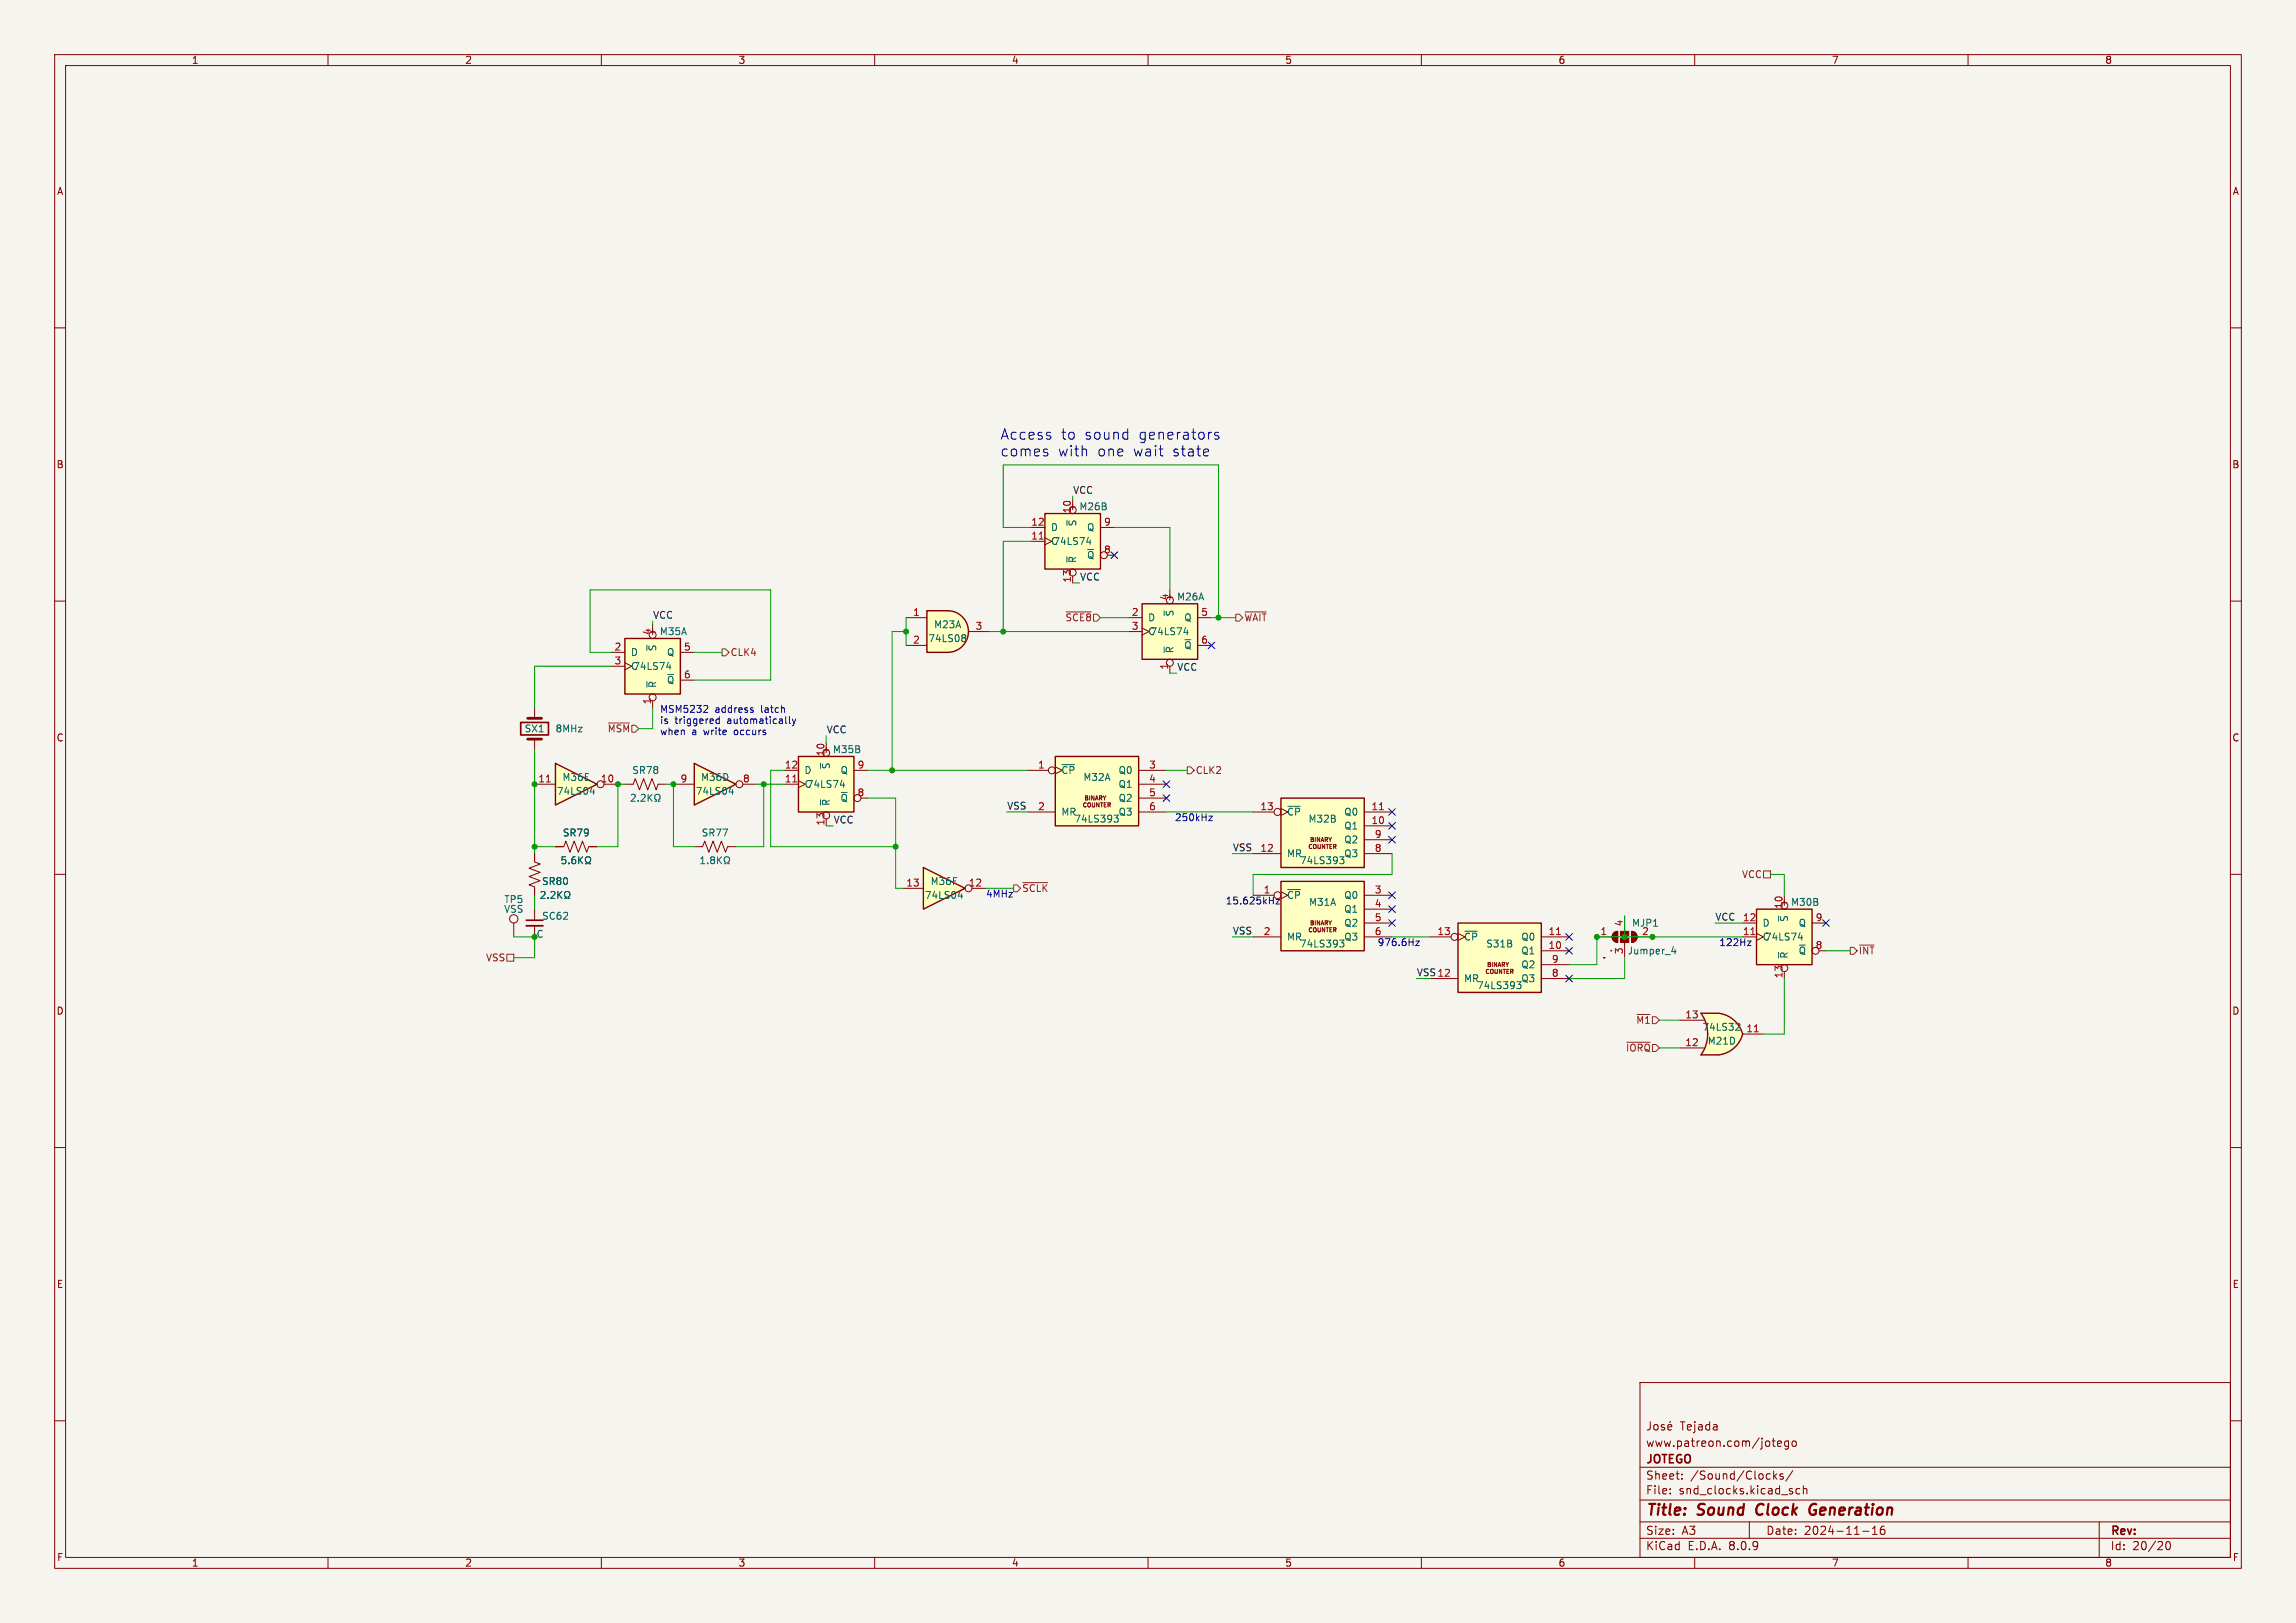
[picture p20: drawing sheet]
<svg xmlns="http://www.w3.org/2000/svg" width="420mm" height="297mm" viewBox="0 0 420 297" stroke-linecap="round" stroke-linejoin="round" font-family="sans-serif">
<defs><g id="words">
<g font-size="2.8" fill="#840000">
<text x="301" y="277.9">Title:</text>
<text x="310.6" y="277.9">Sound</text>
<text x="322.1" y="277.9">Clock</text>
<text x="332.6" y="277.9">Generation</text>
</g>
<g font-size="2.7" fill="#0000c2">
<text x="182.9" y="80.7">Access</text>
<text x="182.9" y="83.7">comes</text>
<text x="193.5" y="83.7">with</text>
<text x="194" y="80.7">to</text>
<text x="198.4" y="80.7">sound</text>
<text x="200.7" y="83.7">one</text>
<text x="207.3" y="83.7">wait</text>
<text x="208.3" y="80.7">generators</text>
<text x="214.6" y="83.7">state</text>
</g>
<g font-size="2.1" fill="#840000">
<text x="307.3" y="262">Tejada</text>
<text x="301" y="268.2">JOTEGO</text>
<text x="301" y="265">www.patreon.com/jotego</text>
<text x="301" y="273.7">File:</text>
<text x="301" y="271">Sheet:</text>
<text x="307.1" y="273.7">snd_clocks.kicad_sch</text>
<text x="309.2" y="271">/Sound/Clocks/</text>
<text x="301" y="281.1">Size:</text>
<text x="307.6" y="281.1">A3</text>
<text x="323" y="281.1">Date:</text>
<text x="330" y="281.1">2024-11-16</text>
<text x="386" y="281.3">Rev:</text>
<text x="301" y="283.9">KiCad</text>
<text x="308.7" y="283.9">E.D.A.</text>
<text x="316.3" y="283.9">8.0.9</text>
<text x="386" y="283.9">Id:</text>
<text x="390.1" y="283.9">20/20</text>
</g>
<g font-size="1.8" fill="#840000">
<text x="35" y="11.9">1</text>
<text x="85" y="11.9">2</text>
<text x="135" y="11.9">3</text>
<text x="185" y="11.9">4</text>
<text x="235" y="11.9">5</text>
<text x="285" y="11.9">6</text>
<text x="335" y="11.9">7</text>
<text x="385" y="11.9">8</text>
<text x="10.3" y="35.9">A</text>
<text x="408.3" y="35.9">A</text>
<text x="10.3" y="85.9">B</text>
<text x="408.2" y="85.9">B</text>
<text x="10.3" y="135.9">C</text>
<text x="408.2" y="135.9">C</text>
<text x="10.3" y="185.9">D</text>
<text x="408.2" y="185.9">D</text>
<text x="10.3" y="235.9">E</text>
<text x="408.3" y="235.9">E</text>
<text x="10.3" y="285.9">F</text>
<text x="35" y="286.9">1</text>
<text x="85" y="286.9">2</text>
<text x="135" y="286.9">3</text>
<text x="185" y="286.9">4</text>
<text x="235" y="286.9">5</text>
<text x="285" y="286.9">6</text>
<text x="335" y="286.9">7</text>
<text x="385" y="286.9">8</text>
<text x="408.3" y="285.9">F</text>
</g>
<g font-size="1.8" fill="#006464">
<text x="195.3" y="93.6">+ M26B</text>
<text x="192.2" y="99.9">C</text>
<text x="192.2" y="97.4">D</text>
<text x="192.6" y="99.9">74LS74</text>
<text x="197.1" y="96.4" transform="rotate(-90 197.1 96.4)">~{S}</text>
<text x="198.7" y="97.4">Q</text>
<text x="197.1" y="103.1" transform="rotate(-90 197.1 103.1)">~{R}</text>
<text x="198.7" y="102.5">~{Q}</text>
<text x="209.9" y="113.9">D</text>
<text x="213.1" y="110.1">+ M26A</text>
<text x="214.9" y="112.9" transform="rotate(-90 214.9 112.9)">~{S}</text>
<text x="216.5" y="113.9">Q</text>
<text x="118.5" y="116.4">+ M35A</text>
<text x="120.2" y="119.3" transform="rotate(-90 120.2 119.3)">~{S}</text>
<text x="169.7" y="117.7">74LS08</text>
<text x="170.8" y="115.2">M23A</text>
<text x="209.9" y="116.4">C</text>
<text x="210.4" y="116.4">74LS74</text>
<text x="214.9" y="119.6" transform="rotate(-90 214.9 119.6)">~{R}</text>
<text x="216.5" y="119">~{Q}</text>
<text x="115.3" y="120.2">D</text>
<text x="115.3" y="122.8">C</text>
<text x="115.7" y="122.8">74LS74</text>
<text x="120.2" y="126" transform="rotate(-90 120.2 126)">~{R}</text>
<text x="121.9" y="120.2">Q</text>
<text x="121.9" y="125.3">~{Q}</text>
<text x="95.9" y="134.2">SX1</text>
<text x="101.5" y="134.2">8MHz</text>
<text x="102.8" y="143.1">M36E</text>
<text x="115.6" y="141.8">SR78</text>
<text x="128.1" y="143.1">M36D</text>
<text x="147.1" y="141.8">D</text>
<text x="150.2" y="138">+ M35B</text>
<text x="152" y="140.9" transform="rotate(-90 152 140.9)">~{S}</text>
<text x="153.7" y="141.8">Q</text>
<text x="194.1" y="141.8">~{CP}</text>
<text x="198.1" y="143.1">M32A</text>
<text x="204.5" y="141.8">Q0</text>
<text x="101.8" y="145.6">74LS04</text>
<text x="127.2" y="145.6">74LS04</text>
<text x="147.1" y="144.4">C</text>
<text x="147.5" y="144.4">74LS74</text>
<text x="152" y="147.6" transform="rotate(-90 152 147.6)">~{R}</text>
<text x="153.7" y="146.9">~{Q}</text>
<text x="194.1" y="149.5">MR</text>
<text x="204.5" y="144.4">Q1</text>
<text x="204.5" y="146.9">Q2</text>
<text x="204.5" y="149.5">Q3</text>
<text x="235.3" y="149.5">~{CP}</text>
<text x="245.8" y="149.5">Q0</text>
<text x="102.9" y="153.3">SR79</text>
<text x="128.3" y="153.3">SR77</text>
<text x="196.4" y="150.7">74LS393</text>
<text x="239.3" y="150.7">M32B</text>
<text x="245.8" y="152">Q1</text>
<text x="245.8" y="154.5">Q2</text>
<text x="235.3" y="157.1">MR</text>
<text x="237.7" y="158.3">74LS393</text>
<text x="245.8" y="157.1">Q3</text>
<text x="92.1" y="167.2">VSS</text>
<text x="92.2" y="165.5">TP5</text>
<text x="99" y="162.2">SR80</text>
<text x="169.1" y="164.7">74LS04</text>
<text x="170.1" y="162.2">M36F</text>
<text x="235.3" y="164.7">~{CP}</text>
<text x="239.4" y="166">M31A</text>
<text x="245.8" y="164.7">Q0</text>
<text x="245.8" y="167.2">Q1</text>
<text x="325.5" y="166">+ M30B</text>
<text x="98.1" y="171.8">C</text>
<text x="99.1" y="168.5">SC62</text>
<text x="235.3" y="172.3">MR</text>
<text x="237.7" y="173.6">74LS393</text>
<text x="245.8" y="169.8">Q2</text>
<text x="245.8" y="172.3">Q3</text>
<text x="267.7" y="172.3">~{CP}</text>
<text x="271.8" y="173.6">S31B</text>
<text x="278.2" y="172.3">Q0</text>
<text x="298.4" y="169.8">MJP1</text>
<text x="300.3" y="171.2">2</text>
<text x="322.3" y="172.3">C</text>
<text x="322.3" y="169.8">D</text>
<text x="322.8" y="172.3">74LS74</text>
<text x="327.3" y="168.8" transform="rotate(-90 327.3 168.8)">~{S}</text>
<text x="328.9" y="169.8">Q</text>
<text x="267.7" y="179.9">MR</text>
<text x="278.2" y="174.9">Q1</text>
<text x="278.2" y="179.9">Q3</text>
<text x="278.2" y="177.4">Q2</text>
<text x="297.7" y="174.9">Jumper_4</text>
<text x="327.3" y="175.5" transform="rotate(-90 327.3 175.5)">~{R}</text>
<text x="328.9" y="174.9">~{Q}</text>
<text x="270.1" y="181.2">74LS393</text>
<text x="311.3" y="188.8">74LS32</text>
<text x="312.3" y="191.4">M21D</text>
</g>
<g font-size="1.8" fill="#a90000">
<text x="196" y="94" transform="rotate(-90 196 94)">10</text>
<text x="188.6" y="98.8">11</text>
<text x="188.6" y="96.3">12</text>
<text x="201.9" y="101.3">8</text>
<text x="201.9" y="96.3">9</text>
<text x="196" y="106.7" transform="rotate(-90 196 106.7)">13</text>
<text x="166.9" y="112.8">1</text>
<text x="206.9" y="112.8">2</text>
<text x="213.7" y="109.9" transform="rotate(-90 213.7 109.9)">4</text>
<text x="219.6" y="112.8">5</text>
<text x="112.3" y="119.1">2</text>
<text x="119.1" y="116.3" transform="rotate(-90 119.1 116.3)">4</text>
<text x="125" y="119.1">5</text>
<text x="166.9" y="117.9">2</text>
<text x="178.4" y="115.3">3</text>
<text x="206.9" y="115.3">3</text>
<text x="219.6" y="117.9">6</text>
<text x="112.3" y="121.7">3</text>
<text x="125" y="124.2">6</text>
<text x="213.7" y="122.6" transform="rotate(-90 213.7 122.6)">1</text>
<text x="119.1" y="129" transform="rotate(-90 119.1 129)">1</text>
<text x="98.4" y="143.3">11</text>
<text x="109.8" y="143.3">10</text>
<text x="124.4" y="143.3">9</text>
<text x="135.8" y="143.3">8</text>
<text x="143.5" y="143.3">11</text>
<text x="143.5" y="140.7">12</text>
<text x="150.9" y="138.5" transform="rotate(-90 150.9 138.5)">10</text>
<text x="156.8" y="140.7">9</text>
<text x="189.8" y="140.7">1</text>
<text x="210.1" y="140.7">3</text>
<text x="210.1" y="143.3">4</text>
<text x="156.8" y="145.8">8</text>
<text x="189.8" y="148.3">2</text>
<text x="210.1" y="145.8">5</text>
<text x="210.1" y="148.3">6</text>
<text x="230.5" y="148.3">13</text>
<text x="250.8" y="148.3">11</text>
<text x="150.9" y="151.2" transform="rotate(-90 150.9 151.2)">13</text>
<text x="230.5" y="156">12</text>
<text x="250.8" y="150.9">10</text>
<text x="251.4" y="156">8</text>
<text x="251.4" y="153.4">9</text>
<text x="165.7" y="162.3">13</text>
<text x="177.1" y="162.3">12</text>
<text x="231.1" y="163.6">1</text>
<text x="251.4" y="163.6">3</text>
<text x="251.4" y="166.1">4</text>
<text x="326.1" y="166.4" transform="rotate(-90 326.1 166.4)">10</text>
<text x="231.1" y="171.2">2</text>
<text x="251.4" y="168.7">5</text>
<text x="262.8" y="171.2">13</text>
<text x="283.2" y="173.7">10</text>
<text x="283.2" y="171.2">11</text>
<text x="292.7" y="171.2">1</text>
<text x="296.9" y="169.6" transform="rotate(-90 296.9 169.6)">4</text>
<text x="318.7" y="171.2">11</text>
<text x="318.7" y="168.7">12</text>
<text x="332" y="173.7">8</text>
<text x="332" y="168.7">9</text>
<text x="283.8" y="178.8">8</text>
<text x="283.8" y="176.3">9</text>
<text x="296.9" y="174.7" transform="rotate(-90 296.9 174.7)">3</text>
<text x="326.1" y="179.1" transform="rotate(-90 326.1 179.1)">13</text>
<text x="308.2" y="191.5">12</text>
<text x="308.2" y="186.4">13</text>
<text x="319.4" y="189">11</text>
</g>
<g font-size="1.8" fill="#0f0f0f">
<text x="196.2" y="90.5">VCC</text>
<text x="197.5" y="106.3">VCC</text>
<text x="119.4" y="113.3">VCC</text>
<text x="215.3" y="122.8">VCC</text>
<text x="151.1" y="134.3">VCC</text>
<text x="184.1" y="148.2">VSS</text>
<text x="152.4" y="150.8">VCC</text>
<text x="225.4" y="155.9">VSS</text>
<text x="225.4" y="171.1">VSS</text>
<text x="313.7" y="168.6">VCC</text>
</g>
<g font-size="1.8" fill="#725600">
<text x="194.8" y="113.9">~{SCE8}</text>
<text x="227.5" y="113.9">~{WAIT}</text>
<text x="133.5" y="120.2">CLK4</text>
<text x="111.1" y="134.2">~{MSM}</text>
<text x="218.6" y="141.8">CLK2</text>
<text x="318.6" y="160.9">VCC</text>
<text x="186.9" y="163.4">~{SCLK}</text>
<text x="88.8" y="176.1">VSS</text>
<text x="339.9" y="174.9">~{INT}</text>
<text x="299.2" y="187.6">~{M1}</text>
<text x="297.3" y="192.6">~{IORQ}</text>
</g>
<g font-size="1.8" fill="#0000c2">
<text x="120.6" y="130.6">MSM5232</text>
<text x="130.8" y="130.6">address</text>
<text x="139.3" y="130.6">latch</text>
<text x="120.6" y="132.7">is</text>
<text x="120.6" y="134.7">when</text>
<text x="123.5" y="132.7">triggered</text>
<text x="126.5" y="134.7">a</text>
<text x="128.9" y="134.7">write</text>
<text x="133.2" y="132.7">automatically</text>
<text x="134.6" y="134.7">occurs</text>
<text x="214.8" y="150.5">250kHz</text>
<text x="180.3" y="164.4">4MHz</text>
<text x="224.1" y="165.7">15.625kHz</text>
<text x="251.4" y="171.2">6</text>
<text x="251.9" y="173.3">976.6Hz</text>
<text x="314.4" y="173.3">122Hz</text>
</g>
<text font-size="1.8" fill="#009600" x="259.1" y="178.7">VSS12</text>
<g font-size="1.1" fill="#840000">
<text x="198" y="147.8">COUNTER</text>
<text x="198.3" y="146.6">BINARY</text>
<text x="239.3" y="155.5">COUNTER</text>
<text x="239.6" y="154.2">BINARY</text>
<text x="239.3" y="170.7">COUNTER</text>
<text x="239.6" y="169.4">BINARY</text>
<text x="271.7" y="178.3">COUNTER</text>
<text x="272" y="177.1">BINARY</text>
</g>
</g></defs>
<path d="M0 0h420v297h-420z" fill="#f5f4ef" stroke="#f5f4ef" stroke-width=".18"/>
<g fill="none" stroke="#840000" stroke-width=".18">
<path d="M10 10h400v277h-400zM12 12h396v273h-396zM60 10v2M110 10v2M160 10v2M210 10v2M260 10v2M310 10v2M360 10v2M10 60h2M408 60h2M10 110h2"/>
<path d="M408 110h2M10 160h2M408 160h2M10 210h2M408 210h2M300 253h108v32h-108zM10 260h2M300 278.5h108M300 274.5h108M300 268.5h108M301.9 260.2v1.1a.48 .48 0 0 1-.6 .4M302.7 260.8l.3-.1 .3 .3v.4l-.3 .3-.3-.1-.2-.2v-.4z"/>
<path d="M304.4 260.8l-.3-.1-.2 .2v.2l.5 .2v.3h-.5M305.1 261.2l.7-.2-.1-.2-.4-.1-.2 .2 .1 .7h.5M305.5 273.2v.2M305.5 272.5v.1M305.6 260.1l-.2 .2M307.7 270.5v.2M307.7 269.8v.1M320 278.5v3M324.2 263.7h.5M324.4 269.2v1.5M324.6 264.7h.1M324.6 270.1l.4 .6"/>
<path d="M325 269.7l-.6 .6M325.2 264.2l.7-.2-.1-.2-.4-.1-.2 .2v.7h.6M326.2 269.8l-.4-.1-.2 .2 .1 .2 .5 .2v.3h-.6M327.2 263.8l-.5-.1-.3 .3v.4l.2 .2h.6M327.2 263.7v1.2l-.3 .3-.4-.1M327.7 272.9l.2 .2-.2 .3M327.7 272.4l.2 .1M327.9 263.8l.2-.1 .4 .1 .1 .6-.2 .2-.3 .1-.2-.2zM327.9 269.1l-1.2 1.9M329.2 272.5l-.4-.1-.3 .3v.4l.2 .2h.5M329.9 272.5l.2-.1 .3 .1 .1 .9M329.9 271.9v1.5"/>
<path d="M342.5 279.7l.4-.4v1.5M344.7 279.3a.59 .59 0 0 0-.8 .6v.6l.2 .2 .4 .1 .2-.2 .1-.5-.1-.2h-.5l-.3 .2M384 278.5v6.5M408 260h2M60 285v2M110 285v2M160 285v2M210 285v2M260 285v2M300 281.5h108M310 285v2M340.7 280.2h1.2"/>
<path d="M342.5 280.8h.9M360 285v2M396.3 282.2l.2-.1a.8 .8 0 0 1 .5 .7 .8 .8 0 0 1-.5 .8l-.2-.2-.1-.4z"/>
</g>
<path d="M321.5 275.5a1.27 1.27 0 0 0 0 1.6M331.8 276.3h.4M332.1 275.2a1.13 1.13 0 0 0-1.1 .7 1.13 1.13 0 0 0 .3 1.2l.2 .1 .5-.1" fill="none" stroke="#840000" stroke-width=".4"/>
<path d="M114.3 116.8h10.2v10.2h-10.2z" fill="#ffffc2"/>
<path d="M114.3 116.8h10.2v10.2h-10.2z" fill="none" stroke="#840000" stroke-width=".25"/>
<g fill="none" stroke="#840000" stroke-width=".18">
<path d="M111.8 119.4h2.5M119.4 114.3v1.3M124.5 119.4h2.5M111.8 121.9h2.5M114.3 121.3l1.3 .6-1.3 .7M119.4 128.3v1.2M124.5 124.5h2.5"/>
<circle cx="119.4" cy="127.6" r=".63"/>
</g>
<path d="M118.3 124.7v1.1M122 122.1h.7M122.6 121.7v.8" fill="none" stroke="#006464" stroke-width=".18"/>
<path d="M168.9 158.8l7.6 3.8-7.6 3.8z" fill="#ffffc2"/>
<path d="M168.9 158.8l7.6 3.8-7.6 3.8z" fill="none" stroke="#840000" stroke-width=".25"/>
<g fill="none" stroke="#840000" stroke-width=".18">
<path d="M127 154.9h1.5l.4-1 .8 2.1 .7-2.1 .8 2.1 .8-2.1 .7 2.1 .4-1.1h1.5M165.1 162.6h3.8M177.8 162.6h2.5M292.1 171.5h3M293.4 175.3h.1M294.6 174h.1M295.2 170.7l.7-.3v2.1a1.02 1.02 0 0 1-.9-.7 1.02 1.02 0 0 1 .2-1.1zM297.2 167.6v3.1M297.2 172.2v3.1M298.5 170.4a1.02 1.02 0 0 1 1 1.1 1.02 1.02 0 0 1-1 1zM299.2 171.5h3.1"/>
<circle cx="177.2" cy="162.6" r=".63"/>
</g>
<g fill="none" stroke="#006464" stroke-width=".18">
<path d="M128.2 158.1h.7M128.2 157.2l.3-.4v1.3M129.4 157.9v.2M130.2 157.3l-.2 .3 .1 .3 .1 .2 .4-.1 .1-.2v-.2l-.2-.3M130.2 157.3l-.2-.2 .2-.3h.3l.2 .2-.2 .3M130.2 157.3h.3M131.3 156.8v1.3M131.4 157.3l.6 .8M132 156.8l-.7 .7M132.5 158.1h.3v-.3a.54 .54 0 0 1-.3-.7 .54 .54 0 0 1 .8-.3 .58 .58 0 0 1-.2 1v.3h.3M175.3 164h.8M175.9 163.6v.8"/>
<path d="M306.1 173.2l-.3 .9h.8M306.4 173.7v.9"/>
</g>
<g fill="#840000" stroke="#840000" stroke-width=".18">
<path d="M295.2 170.7l.7-.3v2.1a1.02 1.02 0 0 1-.9-.7 1.02 1.02 0 0 1 .2-1.1z"/>
<path d="M296.4 170.4h1.5v.8h-1.5z"/>
<path d="M296.4 171.7h1.5v.8h-1.5z"/>
<path d="M298.5 170.4a1.02 1.02 0 0 1 1 1.1 1.02 1.02 0 0 1-1 1z"/>
</g>
<path d="M266.7 168.9h15.2v12.7h-15.2z" fill="#ffffc2"/>
<path d="M266.7 168.9h15.2v12.7h-15.2z" fill="none" stroke="#840000" stroke-width=".25"/>
<g fill="none" stroke="#840000" stroke-width=".18">
<path d="M261.6 171.5h3.8M261.6 179.1h5.1M266.7 170.8l1.3 .7-1.3 .6M281.9 174h5.1M281.9 171.5h5.1M281.9 179.1h5.1M281.9 176.5h5.1"/>
<circle cx="266.1" cy="171.4" r=".63"/>
</g>
<path d="M284.7 171h.7" fill="none" stroke="#a90000" stroke-width=".18"/>
<path d="M277.4 179.6h.8M278.2 180.4l-.1 .5h-.5" fill="none" stroke="#006464" stroke-width=".18"/>
<path d="M193 138.4h15.3v12.7h-15.3z" fill="#ffffc2"/>
<path d="M193 138.4h15.3v12.7h-15.3z" fill="none" stroke="#840000" stroke-width=".25"/>
<g fill="none" stroke="#840000" stroke-width=".18">
<path d="M188 141h3.8M188 148.6h5M193 140.3l1.3 .7-1.3 .6M208.3 141h5.1M208.3 148.6h5.1M208.3 143.5h5.1M208.3 146.1h5.1"/>
<circle cx="192.4" cy="141" r=".63"/>
</g>
<path d="M203.8 149.2h.8M204.6 149.9l-.2 .5h-.4" fill="none" stroke="#006464" stroke-width=".18"/>
<path d="M191.1 94h10.2v10.1h-10.2z" fill="#ffffc2"/>
<path d="M191.1 94h10.2v10.1h-10.2z" fill="none" stroke="#840000" stroke-width=".25"/>
<g fill="none" stroke="#840000" stroke-width=".18">
<path d="M188.6 99.1h2.5M188.6 96.5h2.5M191.1 98.4l1.3 .7-1.3 .6M196.2 91.4v1.3M201.3 96.5h2.5M202.6 101.6h1.2"/>
<circle cx="196.2" cy="104.8" r=".63"/>
</g>
<path d="M190.1 98.6h.7" fill="none" stroke="#a90000" stroke-width=".18"/>
<path d="M198.8 99.2h.8M199.4 98.8v.8M195.2 101.9v1" fill="none" stroke="#006464" stroke-width=".18"/>
<path d="M321.3 166.4h10.2v10.1h-10.2z" fill="#ffffc2"/>
<path d="M321.3 166.4h10.2v10.1h-10.2z" fill="none" stroke="#840000" stroke-width=".25"/>
<g fill="none" stroke="#840000" stroke-width=".18">
<path d="M97.8 129.5v1.9M97.8 135.3v1.9M318.8 171.5h2.5M318.8 168.9h2.5M321.3 170.8l1.3 .7-1.3 .6M326.4 163.8v1.3M331.5 168.9h2.5M332.7 174h1.3"/>
<circle cx="326.4" cy="177.2" r=".63"/>
</g>
<path d="M320.3 171h.7" fill="none" stroke="#a90000" stroke-width=".18"/>
<path d="M325.3 174.3v1M329 171.6h.7M329.6 171.2v.8" fill="none" stroke="#006464" stroke-width=".18"/>
<path d="M95.2 132.2h5.1v2.3h-5.1z" fill="none" stroke="#840000" stroke-width=".3"/>
<path d="M96.5 135.3h2.6M96.5 131.4h2.6" fill="none" stroke="#840000" stroke-width=".51"/>
<path d="M208.9 110.5h10.2v10.2h-10.2z" fill="#ffffc2"/>
<path d="M208.9 110.5h10.2v10.2h-10.2z" fill="none" stroke="#840000" stroke-width=".25"/>
<g fill="none" stroke="#840000" stroke-width=".18">
<path d="M206.4 113h2.5M206.4 115.6h2.5M208.9 114.9l1.3 .7-1.3 .6M214 108v1.2M219.1 113h2.5M219.1 118.1h2.5M214 121.9v1.3"/>
<circle cx="214" cy="121.3" r=".63"/>
</g>
<path d="M213 118.4v1M216.6 115.7h.8M217.2 115.3v.8" fill="none" stroke="#006464" stroke-width=".18"/>
<path d="M127 139.7l7.6 3.8-7.6 3.8z" fill="#ffffc2"/>
<path d="M127 139.7l7.6 3.8-7.6 3.8z" fill="none" stroke="#840000" stroke-width=".25"/>
<g fill="none" stroke="#840000" stroke-width=".18">
<path d="M123.2 143.5h3.8M135.9 143.5h2.5"/>
<circle cx="135.3" cy="143.5" r=".63"/>
</g>
<path d="M133.4 144.9h.8M134 144.5v.9" fill="none" stroke="#006464" stroke-width=".18"/>
<path d="M314.4 185.4a5.2 5.2 0 0 1 4.4 3.8l-5 1.4z" fill="#ffffc2" stroke="#ffffc2" stroke-width=".18"/>
<path d="M311.1 185.4h3.2M311.1 193h3.2" fill="none" stroke="#ffffc2" stroke-width=".18"/>
<path d="M311.1 185.4h3.2v7.6h-3.2a6.6 6.6 0 0 0 0-7.6z" fill="#ffffc2"/>
<path d="M313.8 187.9l5 1.3a5.1 5.1 0 0 1-4.4 3.8z" fill="#ffffc2" stroke="#ffffc2" stroke-width=".18"/>
<path d="M314.3 185.4h-3.2a6.6 6.6 0 0 1 0 7.6h3.2M314.4 185.4a5.2 5.2 0 0 1 4.4 3.8 5.1 5.1 0 0 1-4.4 3.8" fill="none" stroke="#840000" stroke-width=".25"/>
<path d="M307.3 191.8h4.4M307.3 186.7h4.4M318.8 189.2h3.8" fill="none" stroke="#840000" stroke-width=".18"/>
<path d="M320.9 188.8h.7" fill="none" stroke="#a90000" stroke-width=".18"/>
<path d="M317.7 187.3h.4l.2 .3-.8 .9h.8" fill="none" stroke="#006464" stroke-width=".18"/>
<path d="M234.3 146.1h15.3v12.7h-15.3z" fill="#ffffc2"/>
<path d="M234.3 146.1h15.3v12.7h-15.3z" fill="none" stroke="#840000" stroke-width=".25"/>
<g fill="none" stroke="#840000" stroke-width=".18">
<path d="M229.2 148.6h3.8M229.2 156.2h5.1M234.3 148l1.3 .6-1.3 .6M249.6 151.1h5M249.6 148.6h5M249.6 156.2h5M249.6 153.7h5"/>
<circle cx="233.7" cy="148.6" r=".63"/>
</g>
<path d="M252.3 148.2h.8" fill="none" stroke="#a90000" stroke-width=".18"/>
<path d="M245 156.8h.8M245.8 157.5l-.1 .5-.5 .1" fill="none" stroke="#006464" stroke-width=".18"/>
<path d="M234.3 161.3h15.3v12.7h-15.3z" fill="#ffffc2"/>
<path d="M234.3 161.3h15.3v12.7h-15.3z" fill="none" stroke="#840000" stroke-width=".25"/>
<g fill="none" stroke="#840000" stroke-width=".18">
<path d="M97.8 156.2v1.5l1 .4-2 .8 2 .7-2 .8 2 .8-2 .7 1 .4v1.5M94 168.9v2.6M97.8 166.4v2M97.8 169.4v2.1M229.2 163.8h3.8M229.2 171.5h5.1M234.3 163.2l1.3 .6-1.3 .7M249.6 163.8h5M249.6 171.5h5M249.6 166.4h5M249.6 168.9h5"/>
<circle cx="94" cy="168.1" r=".76"/>
<circle cx="233.7" cy="163.8" r=".63"/>
</g>
<path d="M99 163.3l.5-.2 .2 .4-.8 .9h.8M100.2 164.3v.1M100.8 163.3l.5-.2 .2 .4-.8 .9h.8M102.1 163.1v1.3M102.2 163.7l.6 .7M102.8 163.1l-.7 .8M103.3 164.4h.3v-.2a.54 .54 0 0 1-.3-.8 .54 .54 0 0 1 .7-.2 .58 .58 0 0 1-.1 1v.2h.3M245 172h.8M245.8 172.8l-.1 .4-.5 .1" fill="none" stroke="#006464" stroke-width=".18"/>
<path d="M96.3 169.4h3" fill="none" stroke="#840000" stroke-width=".33"/>
<path d="M96.3 168.4h3" fill="none" stroke="#840000" stroke-width=".3"/>
<path d="M173.4 111.8a3.8 3.8 0 0 1 3.8 3.8 3.8 3.8 0 0 1-3.8 3.8z" fill="#ffffc2" stroke="#ffffc2" stroke-width=".18"/>
<path d="M169.5 111.8h3.9v7.6h-3.9z" fill="#ffffc2"/>
<path d="M169.5 111.8h3.9a3.8 3.8 0 0 1 3.8 3.8 3.8 3.8 0 0 1-3.8 3.8h-3.9z" fill="none" stroke="#840000" stroke-width=".25"/>
<path d="M165.7 113h3.8M165.7 118.1h3.8M177.2 115.6h3.8M101.6 154.9h1.5l.4-1 .8 2.1 .7-2.1 .8 2.1 .8-2.1 .7 2.1 .4-1.1h1.5M114.3 143.5h1.5l.4-1 .8 2 .7-2 .8 2 .8-2 .7 2 .4-1h1.5" fill="none" stroke="#840000" stroke-width=".18"/>
<g fill="none" stroke="#006464" stroke-width=".18">
<path d="M176.2 116.1h.2l.3 .3-.3 .3M176.2 116.7h.2M176.4 116.7l.3 .2v.3l-.2 .2h-.3M103.4 156.8h-.6v.6l.2-.1h.4l.1 .2-.1 .4-.1 .2-.5-.2M104 157.9v.2M105.2 156.8h-.4a.86 .86 0 0 0 0 1.3l.5-.2v-.4l-.2-.2h-.4l-.1 .2M105.9 156.8v1.3M106 157.3l.6 .8M106.6 156.8l-.7 .7M107.1 158.1h.3v-.3a.54 .54 0 0 1-.3-.7 .54 .54 0 0 1 .8-.3 .58 .58 0 0 1-.2 1v.3h.3M115.5 145.5l.5-.1 .2 .3-.8 .9h.8M116.7 146.5v.1"/>
<path d="M117.3 145.5l.5-.1 .2 .3-.8 .9h.8M118.6 145.4v1.2M118.7 145.9l.6 .7M119.3 145.4l-.7 .7M119.8 146.6h.3v-.2a.54 .54 0 0 1-.3-.8 .54 .54 0 0 1 .8-.2 .58 .58 0 0 1-.2 1v.2h.3"/>
</g>
<path d="M146 138.4h10.2v10.2h-10.2z" fill="#ffffc2"/>
<path d="M146 138.4h10.2v10.2h-10.2z" fill="none" stroke="#840000" stroke-width=".25"/>
<g fill="none" stroke="#840000" stroke-width=".18">
<path d="M151.1 135.9v1.3M143.5 143.5h2.5M143.5 141h2.5M146 142.9l1.3 .6-1.3 .6M156.2 141h2.5M157.5 146.1h1.2"/>
<circle cx="151.1" cy="149.2" r=".63"/>
</g>
<path d="M145 143.1h.7" fill="none" stroke="#a90000" stroke-width=".18"/>
<path d="M150.1 146.3v1M153.7 143.7h.8M154.3 143.2v.9" fill="none" stroke="#006464" stroke-width=".18"/>
<path d="M101.6 139.7l7.6 3.8-7.6 3.8z" fill="#ffffc2"/>
<path d="M101.6 139.7l7.6 3.8-7.6 3.8z" fill="none" stroke="#840000" stroke-width=".25"/>
<g fill="none" stroke="#840000" stroke-width=".18">
<path d="M97.8 143.5h3.8M97.8 156.2v1.3M101.6 154.9h1.3M107.9 154.9h1.3M110.5 143.5h2.5M97.8 162.6v1.2"/>
<circle cx="109.9" cy="143.5" r=".63"/>
</g>
<path d="M99.9 143.1h.8" fill="none" stroke="#a90000" stroke-width=".18"/>
<g fill="none" stroke="#006464" stroke-width=".18">
<path d="M103.4 156.8h-.6v.6l.2-.1h.4l.1 .2-.1 .4-.1 .2-.5-.2M104 157.9v.2M105.2 156.8h-.4a.86 .86 0 0 0 0 1.3l.5-.2v-.4l-.2-.2h-.4l-.1 .2M105.9 156.8v1.3M106 157.3l.6 .8M106.6 156.8l-.7 .7M107.1 158.1h.3v-.3a.54 .54 0 0 1-.3-.7 .54 .54 0 0 1 .8-.3 .58 .58 0 0 1-.2 1v.3h.3M108 144.9h.8M108.6 144.5v.9M99 163.3l.5-.2 .2 .4-.8 .9h.8M100.2 164.3v.1M100.8 163.3l.5-.2 .2 .4-.8 .9h.8"/>
<path d="M102.1 163.1v1.3M102.2 163.7l.6 .7M102.8 163.1l-.7 .8M103.3 164.4h.3v-.2a.54 .54 0 0 1-.3-.8 .54 .54 0 0 1 .7-.2 .58 .58 0 0 1-.1 1v.2h.3"/>
</g>
<g fill="none" stroke="#725600" stroke-width=".18">
<path d="M132.1 118.7h.6l.6 .7-.6 .6h-.6zM195 112h4.6M226.1 112.4h.6l.6 .6-.6 .7h-.6zM227.7 112h3.9M111.3 132.3h3.9M217.2 140.3h.6l.6 .7-.6 .6h-.6zM322.6 159.4h1.2v1.3h-1.2zM92.7 174.6h1.3v1.3h-1.3zM185.4 161.9h.7l.6 .7-.6 .6h-.7zM187.1 161.5h4.5M338.5 173.4h.6l.6 .6-.6 .6h-.6zM340.1 172.9h2.7"/>
<path d="M297.6 190.7h4.2M299.4 185.6h2.4"/>
</g>
<g fill="none" stroke="#0000c2" stroke-width=".18">
<path d="M222.9 79.2l-.5-.1-.2 .3 .1 .2 .6 .2v.5h-.7M191.4 82.8l.3 .3-.3 .3M191.4 82.2l.2 .1M129.2 129.1l.3 .2-.1 .3-.7 .8h.8M131.6 131.1v1.3M131.6 131.6h-.4l-.2 .2 .1 .5h.5M137.4 129.9l.3 .1 .1 .2-.2 .2h-.2M137.4 129.5l.3 .1M144.4 131.1v1.1l.2 .2M144.9 131.6l.3 .8M145.2 132.4l-.3 .4M145.5 131.6l-.3 .8"/>
<path d="M221.1 149.3h.7l-.7 .9h.7M233.4 164.6h.7l-.7 .8h.7M259 172.2h.6l-.6 .8h.6M319.6 172.2h.7l-.7 .8h.7"/>
</g>
<g fill="none" stroke="#009600" stroke-width=".18">
<path d="M188.6 96.5h-5.1v-11.4h39.4v27.9M188.6 99.1h-5.1v16.5M196.2 90.8v.6M203.8 96.5h10.2v11.5M111.8 119.4h-3.9v-11.4h33.1v16.5h-14M119.4 113.7v.6M127 119.4h5.1M165.7 113v5.1M165.7 115.6h-2.5v25.4M181 115.6h25.4M196.2 106.7h1.3M201.3 113h5.1"/>
<path d="M221.6 113h4.5M97.8 137.2v19M111.8 121.9h-14v7.6M119.4 129.5v3.9h-2.6M151.1 134.6v1.3M214 123.2h1.3M97.8 154.9h3.8M114.3 143.5h-1.3v11.4h-3.8M121.9 143.5h1.3v11.4h3.8M138.4 143.5h5.1M139.7 143.5v11.4h-5.1M143.5 141h-2.5v13.9h22.8"/>
<path d="M151.1 151.1h1.3M158.7 141h29.3M158.7 146.1h5.1v16.5h1.3M184.1 148.6h3.9M213.4 141h3.8M213.4 148.6h15.8M225.4 156.2h3.8M254.6 156.2v3.8h-25.4v3.8M94 171.5h3.8v3.8h-3.8M97.8 163.8v2.6M180.3 162.6h5.1M225.4 171.5h3.8"/>
<path d="M254.6 171.5h7M297.2 167.6v3.9M297.2 175.3v3.8h-10.2M313.7 168.9h5.1M318.8 171.5h-26.7v5h-5.1M323.8 160h2.6v3.8M326.4 179.1v10.1h-3.8M334 174h4.5M303.5 186.7h3.8M303.5 191.8h3.8"/>
</g>
<g fill="none" stroke="#000084" stroke-width=".18">
<path d="M203.2 101l1.2 1.2M204.4 101l-1.2 1.2M221 117.5l1.2 1.2M222.2 117.5l-1.2 1.2M212.8 145.4l1.2 1.3M212.8 142.9l1.2 1.2M214 145.4l-1.2 1.3M214 142.9l-1.2 1.2M254 148l1.2 1.2M254 150.5l1.2 1.2M254 153.1l1.2 1.2M255.2 148l-1.2 1.2"/>
<path d="M255.2 150.5l-1.2 1.2M255.2 153.1l-1.2 1.2M254 165.8l1.2 1.2M254 168.3l1.2 1.2M254 163.2l1.2 1.2M255.2 165.8l-1.2 1.2M255.2 168.3l-1.2 1.2M255.2 163.2l-1.2 1.2M286.4 170.8l1.2 1.3M286.4 178.5l1.2 1.2M286.4 173.4l1.2 1.2M287.6 170.8l-1.2 1.3"/>
<path d="M287.6 178.5l-1.2 1.2M287.6 173.4l-1.2 1.2M333.4 168.3l1.2 1.2M334.6 168.3l-1.2 1.2"/>
</g>
<g fill="#009600" stroke="#009600" stroke-width=".18">
<circle cx="222.9" cy="113" r=".46"/>
<circle cx="165.7" cy="115.6" r=".46"/>
<circle cx="163.8" cy="154.9" r=".46"/>
<circle cx="183.5" cy="115.6" r=".46"/>
<circle cx="163.2" cy="141" r=".46"/>
<circle cx="123.2" cy="143.5" r=".46"/>
<circle cx="139.7" cy="143.5" r=".46"/>
<circle cx="292.1" cy="171.5" r=".46"/>
<circle cx="302.3" cy="171.5" r=".46"/>
<circle cx="297.2" cy="171.5" r=".46"/>
<circle cx="97.8" cy="154.9" r=".46"/>
<circle cx="97.8" cy="143.5" r=".46"/>
<circle cx="97.8" cy="171.5" r=".46"/>
<circle cx="113" cy="143.5" r=".46"/>
</g>
<use href="#words"/>
</svg>
